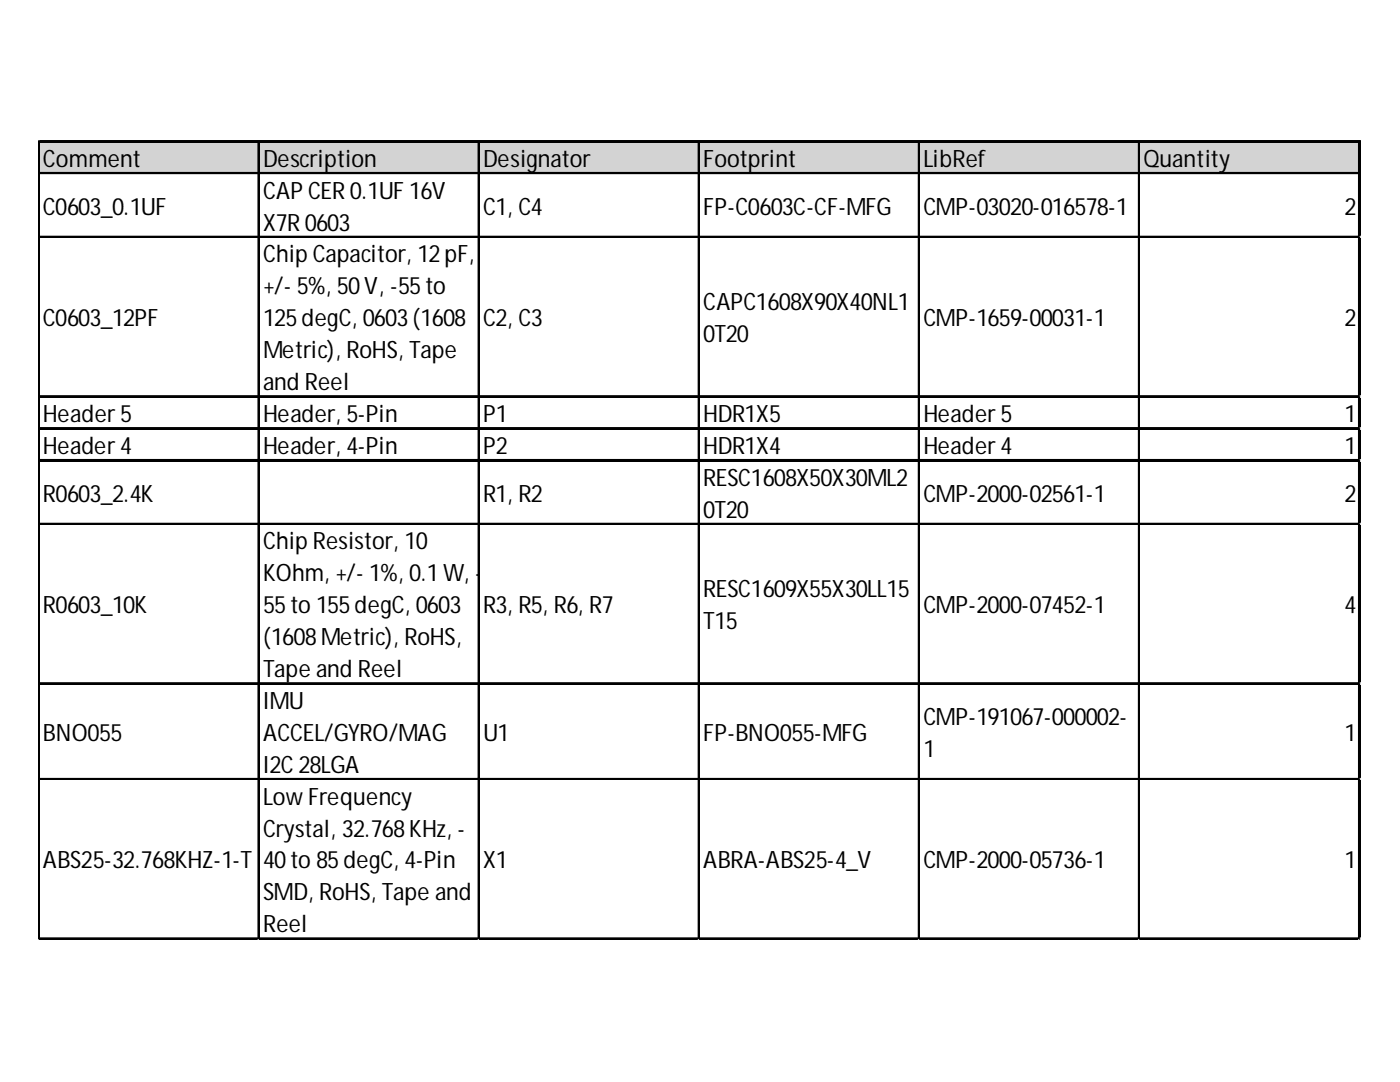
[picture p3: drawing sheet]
<svg xmlns="http://www.w3.org/2000/svg" width="279mm" height="216mm" viewBox="0 0 279 216" stroke-linecap="round" stroke-linejoin="round" font-family="sans-serif">
<defs><g id="words">
<g font-size="4.8">
<text x="8.6" y="33.3">Comment</text>
<text x="52.5" y="33.3">Description</text>
<text x="96.4" y="33.3">Designator</text>
<text x="140.3" y="33.3">Footprint</text>
<text x="184.3" y="33.3">LibRef</text>
<text x="228.2" y="33.3">Quantity</text>
<text x="52.5" y="39.6">CAPCER0.1UF 16V</text>
<text x="8.6" y="42.8">C0603_0.1UF</text>
<text x="52.5" y="46">X7R0603</text>
<text x="96.4" y="42.8">C1, C4</text>
<text x="140.3" y="42.8">FP-C0603C-CF-MFG</text>
<text x="184.3" y="42.8">CMP-03020-016578-1</text>
<text x="268.3" y="42.8">2</text>
<text x="52.5" y="52.4">Chip Capacitor, 12pF,</text>
<text x="52.5" y="58.7">+/- 5%, 50V, -55to</text>
<text x="8.6" y="65.1">C0603_12PF</text>
<text x="52.5" y="65.1">125degC, 0603(1608</text>
<text x="96.4" y="65.1">C2, C3</text>
<text x="140.3" y="61.9">CAPC1608X90X40NL1</text>
<text x="184.3" y="65.1">CMP-1659-00031-1</text>
<text x="268.3" y="65.1">2</text>
<text x="52.5" y="71.5">Metric), RoHS, Tape</text>
<text x="140.3" y="68.3">0T20</text>
<text x="52.5" y="77.8">and Reel</text>
<text x="8.6" y="84.2">Header5</text>
<text x="52.5" y="84.2">Header, 5-Pin</text>
<text x="96.4" y="84.2">P1</text>
<text x="140.3" y="84.2">HDR1X5</text>
<text x="184.3" y="84.2">Header5</text>
<text x="268.3" y="84.2">1</text>
<text x="8.6" y="90.6">Header4</text>
<text x="52.5" y="90.6">Header, 4-Pin</text>
<text x="96.4" y="90.6">P2</text>
<text x="140.3" y="90.6">HDR1X4</text>
<text x="184.3" y="90.6">Header4</text>
<text x="268.3" y="90.6">1</text>
<text x="8.6" y="100.1">R0603_2.4K</text>
<text x="96.4" y="100.1">R1, R2</text>
<text x="140.3" y="96.9">RESC1608X50X30ML2</text>
<text x="184.3" y="100.1">CMP-2000-02561-1</text>
<text x="268.3" y="100.1">2</text>
<text x="140.3" y="103.3">0T20</text>
<text x="52.5" y="109.6">Chip Resistor, 10</text>
<text x="52.5" y="116">KOhm, +/- 1%, 0.1W, -</text>
<text x="140.3" y="119.2">RESC1609X55X30LL15</text>
<text x="8.6" y="122.4">R0603_10K</text>
<text x="52.5" y="122.4">55to 155degC, 0603</text>
<text x="96.4" y="122.4">R3, R5, R6, R7</text>
<text x="140.3" y="125.6">T15</text>
<text x="184.3" y="122.4">CMP-2000-07452-1</text>
<text x="268.3" y="122.4">4</text>
<text x="52.5" y="128.7">(1608Metric), RoHS,</text>
<text x="52.5" y="135.1">Tape and Reel</text>
<text x="52.5" y="141.5">IMU</text>
<text x="8.6" y="147.8">BNO055</text>
<text x="52.5" y="147.8">ACCEL/GYRO/MAG</text>
<text x="96.4" y="147.8">U1</text>
<text x="140.3" y="147.8">FP-BNO055-MFG</text>
<text x="184.3" y="144.6">CMP-191067-000002-</text>
<text x="268.3" y="147.8">1</text>
<text x="52.5" y="154.2">I2C28LGA</text>
<text x="184.3" y="151">1</text>
<text x="52.5" y="160.6">LowFrequency</text>
<text x="52.5" y="166.9">Crystal, 32.768KHz, -</text>
<text x="8.6" y="173.3">ABS25-32.768KHZ-1-T</text>
<text x="52.5" y="173.3">40to 85degC, 4-Pin</text>
<text x="96.4" y="173.3">X1</text>
<text x="140.3" y="173.3">ABRA-ABS25-4_V</text>
<text x="184.3" y="173.3">CMP-2000-05736-1</text>
<text x="268.3" y="173.3">1</text>
<text x="52.5" y="179.6">SMD, RoHS, Tape and</text>
<text x="52.5" y="186">Reel</text>
</g>
</g></defs>
<path d="M7.9 28.4h263.6v6.4h-263.6z" fill="#d3d3d3"/>
<g fill="none" stroke="#000" stroke-width=".32">
<path d="M7.6 28.1v159.4M7.8 28.1v159.4M7.9 28.1h263.6M7.9 28.3h263.6M7.9 34.5h263.6M7.9 34.6h263.6M51.5 28.4v159.1M51.7 28.4v159.1M95.5 28.4v159.1M95.6 28.4v159.1M139.4 28.4v159.1M139.6 28.4v159.1"/>
<path d="M183.3 28.4v159.1M183.5 28.4v159.1M227.2 28.4v159.1M227.4 28.4v159.1M271.2 28.4v159.1M271.3 28.4v159.1M7.9 47.2h263.6M7.9 47.3h263.6M7.9 79h263.6M7.9 79.2h263.6M7.9 85.4h263.6M7.9 85.5h263.6"/>
<path d="M7.9 91.7h263.6M7.9 91.9h263.6M7.9 104.5h263.6M7.9 104.6h263.6M7.9 136.3h263.6M7.9 136.4h263.6M7.9 155.4h263.6M7.9 155.5h263.6M7.9 187.2h263.6M7.9 187.4h263.6"/>
</g>
<path d="M7.6 187.5v.1" fill="none" stroke="#d4d4d4" stroke-width=".32"/>
<path d="M7.6 187.5l.3 .1z" fill="#d4d4d4"/>
<path d="M51.5 187.5v.1" fill="none" stroke="#d4d4d4" stroke-width=".32"/>
<path d="M51.5 187.5l.4 .1z" fill="#d4d4d4"/>
<path d="M95.5 187.5v.1" fill="none" stroke="#d4d4d4" stroke-width=".32"/>
<path d="M95.5 187.5l.3 .1z" fill="#d4d4d4"/>
<path d="M139.4 187.5v.1" fill="none" stroke="#d4d4d4" stroke-width=".32"/>
<path d="M139.4 187.5l.3 .1z" fill="#d4d4d4"/>
<path d="M183.3 187.5v.1" fill="none" stroke="#d4d4d4" stroke-width=".32"/>
<path d="M183.3 187.5l.3 .1z" fill="#d4d4d4"/>
<path d="M227.2 187.5v.1" fill="none" stroke="#d4d4d4" stroke-width=".32"/>
<path d="M227.2 187.5l.4 .1z" fill="#d4d4d4"/>
<path d="M271.2 187.5v.1" fill="none" stroke="#d4d4d4" stroke-width=".32"/>
<path d="M271.2 187.5l.3 .1z" fill="#d4d4d4"/>
<path d="M271.5 47.2h.1" fill="none" stroke="#d4d4d4" stroke-width=".32"/>
<path d="M271.5 47.2v.3z" fill="#d4d4d4"/>
<path d="M271.5 79h.1" fill="none" stroke="#d4d4d4" stroke-width=".32"/>
<path d="M271.5 79v.3z" fill="#d4d4d4"/>
<path d="M271.5 85.4h.1" fill="none" stroke="#d4d4d4" stroke-width=".32"/>
<path d="M271.5 85.4v.3z" fill="#d4d4d4"/>
<path d="M271.5 91.7h.1" fill="none" stroke="#d4d4d4" stroke-width=".32"/>
<path d="M271.5 91.7v.4z" fill="#d4d4d4"/>
<path d="M271.5 104.5h.1" fill="none" stroke="#d4d4d4" stroke-width=".32"/>
<path d="M271.5 104.5v.3z" fill="#d4d4d4"/>
<path d="M271.5 136.3h.1" fill="none" stroke="#d4d4d4" stroke-width=".32"/>
<path d="M271.5 136.3v.3z" fill="#d4d4d4"/>
<path d="M271.5 155.4h.1" fill="none" stroke="#d4d4d4" stroke-width=".32"/>
<path d="M271.5 155.4v.3z" fill="#d4d4d4"/>
<path d="M271.5 187.2h.1" fill="none" stroke="#d4d4d4" stroke-width=".32"/>
<path d="M271.5 187.2v.3z" fill="#d4d4d4"/>
<use href="#words"/>
</svg>
